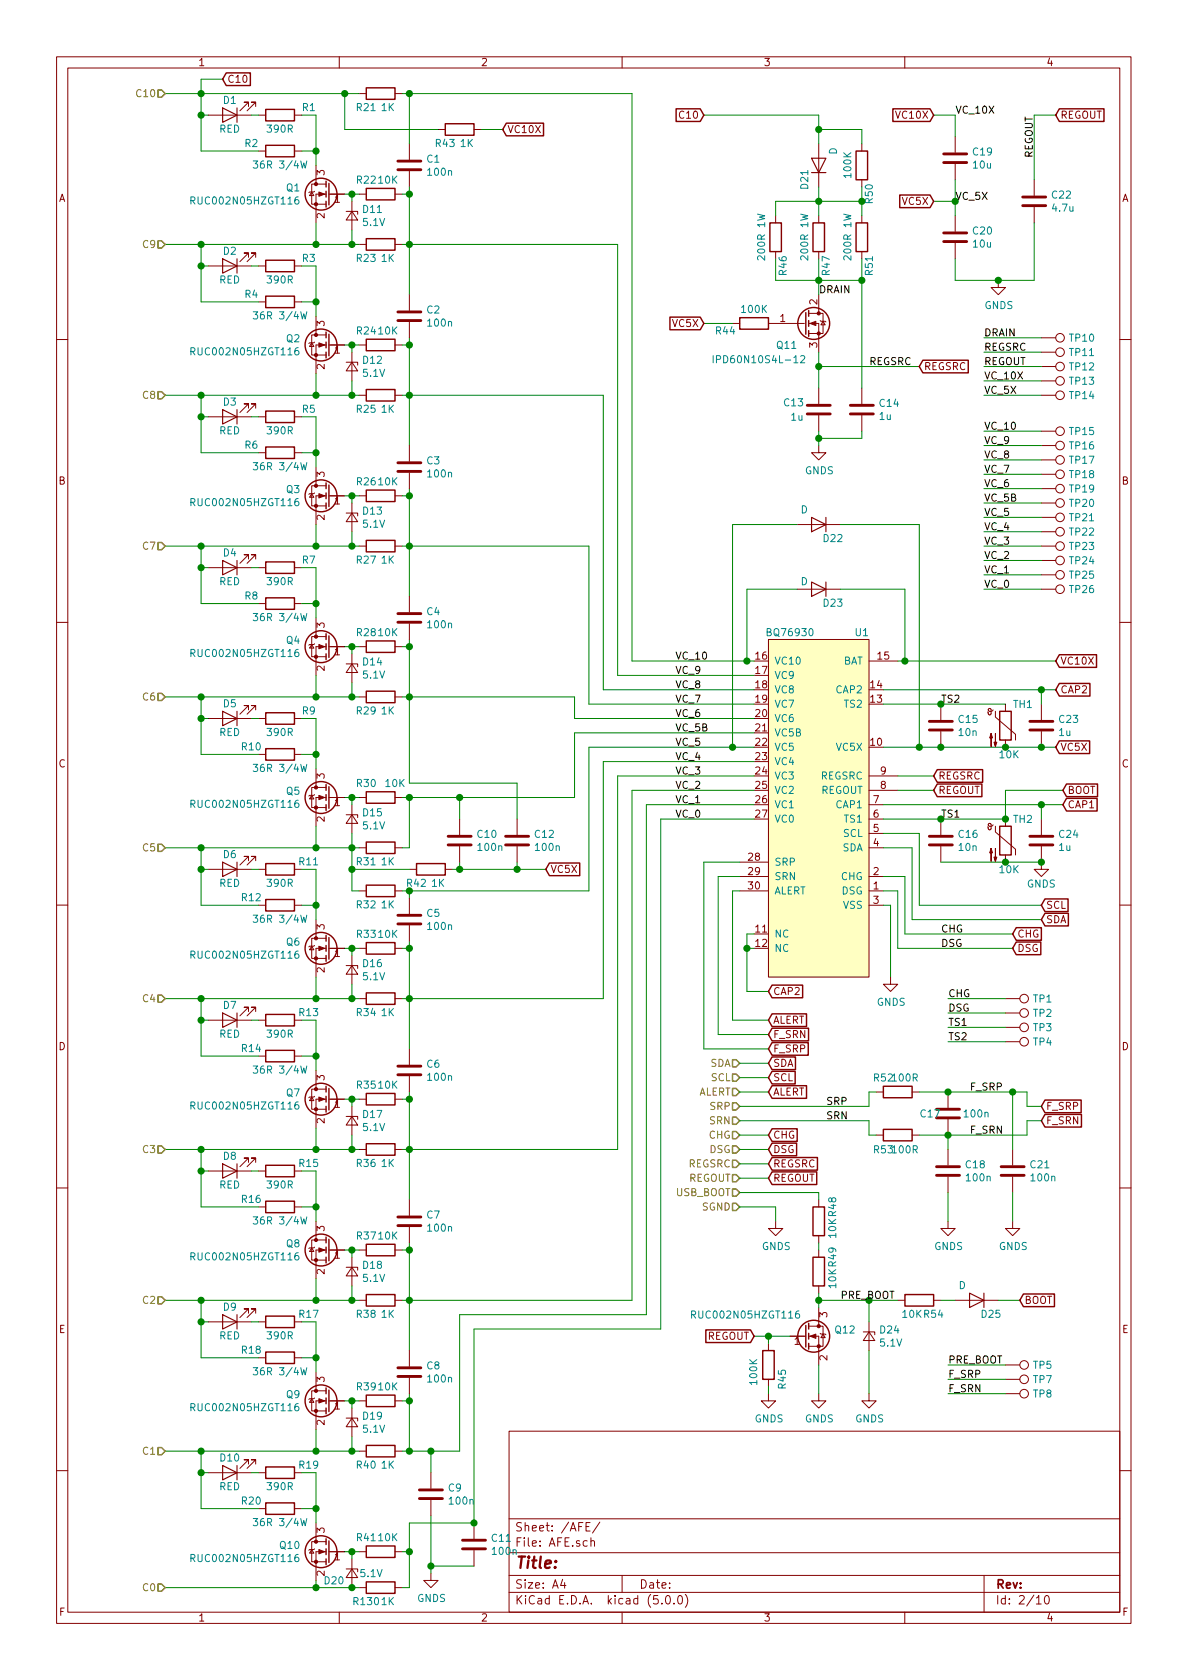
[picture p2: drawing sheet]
<svg xmlns="http://www.w3.org/2000/svg" width="210mm" height="297mm" viewBox="0 0 210 297" stroke-linecap="round" stroke-linejoin="round" font-family="sans-serif">
<defs><g id="words">
<text font-size="2.8" fill="#840000" x="91" y="277.3">Title:</text>
<g font-size="2.1" fill="#840000">
<text x="91" y="273.5">File: AFE.sch</text>
<text x="91" y="270.8">Sheet: /AFE/</text>
<text x="91" y="280.9">Size: A4</text>
<text x="113" y="280.9">Date:</text>
<text x="176" y="280.9">Rev:</text>
<text x="91" y="283.7">KiCad E.D.A. kicad (5.0.0)</text>
<text x="176" y="283.7">Id: 2/10</text>
</g>
<g font-size="1.8" fill="#840000">
<text x="35" y="11.7">1</text>
<text x="85" y="11.7">2</text>
<text x="135" y="11.7">3</text>
<text x="185" y="11.7">4</text>
<text x="40.2" y="14.6">C10</text>
<text x="89.7" y="23.5">VC10X</text>
<text x="120.4" y="21">C10</text>
<text x="158.7" y="21">VC10X</text>
<text x="187.5" y="21">REGOUT</text>
<text x="10.4" y="35.7">A</text>
<text x="57.4" y="31" transform="rotate(-90 57.4 31)">3</text>
<text x="59.2" y="35.9">1</text>
<text x="198.4" y="35.7">A</text>
<text x="57.4" y="38.6" transform="rotate(-90 57.4 38.6)">2</text>
<text x="159.7" y="36.2">VC5X</text>
<text x="144.5" y="53.9" transform="rotate(-90 144.5 53.9)">2</text>
<text x="57.4" y="57.7" transform="rotate(-90 57.4 57.7)">3</text>
<text x="119" y="57.8">VC5X</text>
<text x="137.9" y="56.9">1</text>
<text x="57.4" y="65.3" transform="rotate(-90 57.4 65.3)">2</text>
<text x="59.2" y="62.5">1</text>
<text x="144.5" y="61.5" transform="rotate(-90 144.5 61.5)">3</text>
<text x="163.3" y="65.4">REGSRC</text>
<text x="10.4" y="85.7">B</text>
<text x="57.4" y="84.3" transform="rotate(-90 57.4 84.3)">3</text>
<text x="59.2" y="89.2">1</text>
<text x="198.4" y="85.7">B</text>
<text x="57.4" y="92" transform="rotate(-90 57.4 92)">2</text>
<text x="57.4" y="111" transform="rotate(-90 57.4 111)">3</text>
<text x="57.4" y="118.6" transform="rotate(-90 57.4 118.6)">2</text>
<text x="59.2" y="115.9">1</text>
<text x="133.7" y="116.6">16</text>
<text x="133.7" y="119.2">17</text>
<text x="155.2" y="116.6">15</text>
<text x="187.5" y="117.5">VC10X</text>
<text x="133.7" y="121.7">18</text>
<text x="133.7" y="124.2">19</text>
<text x="154" y="124.2">13</text>
<text x="154" y="121.7">14</text>
<text x="187.5" y="122.6">CAP2</text>
<text x="133.7" y="126.8">20</text>
<text x="133.7" y="129.3">21</text>
<text x="133.7" y="131.9">22</text>
<text x="154" y="131.9">10</text>
<text x="10.4" y="135.7">C</text>
<text x="57.4" y="137.7" transform="rotate(-90 57.4 137.7)">3</text>
<text x="133.7" y="134.4">23</text>
<text x="133.7" y="136.9">24</text>
<text x="155.7" y="136.9">9</text>
<text x="165.9" y="137.8">REGSRC</text>
<text x="187.5" y="132.8">VC5X</text>
<text x="198.4" y="135.7">C</text>
<text x="59.2" y="142.5">1</text>
<text x="133.7" y="139.5">25</text>
<text x="133.7" y="142">26</text>
<text x="154.5" y="142">7</text>
<text x="155.7" y="139.5">8</text>
<text x="165.9" y="140.4">REGOUT</text>
<text x="188.7" y="140.4">BOOT</text>
<text x="188.7" y="142.9">CAP1</text>
<text x="57.4" y="145.3" transform="rotate(-90 57.4 145.3)">2</text>
<text x="133.7" y="144.6">27</text>
<text x="154.5" y="149.6">4</text>
<text x="154.5" y="147.1">5</text>
<text x="154.5" y="144.6">6</text>
<text x="97.3" y="154.3">VC5X</text>
<text x="132.4" y="152.2">28</text>
<text x="132.4" y="154.7">29</text>
<text x="154.5" y="154.7">2</text>
<text x="132.4" y="157.3">30</text>
<text x="154.5" y="157.3">1</text>
<text x="154.5" y="159.8">3</text>
<text x="184.9" y="160.7">SCL</text>
<text x="57.4" y="164.3" transform="rotate(-90 57.4 164.3)">3</text>
<text x="133.7" y="164.9">11</text>
<text x="133.7" y="167.4">12</text>
<text x="179.9" y="165.8">CHG</text>
<text x="184.9" y="163.2">SDA</text>
<text x="57.4" y="172" transform="rotate(-90 57.4 172)">2</text>
<text x="59.2" y="169.2">1</text>
<text x="179.9" y="168.3">DSG</text>
<text x="136.7" y="175.9">CAP2</text>
<text x="10.4" y="185.7">D</text>
<text x="136.7" y="181">ALERT</text>
<text x="136.7" y="183.6">F_SRN</text>
<text x="198.4" y="185.7">D</text>
<text x="57.4" y="191" transform="rotate(-90 57.4 191)">3</text>
<text x="136.7" y="186.1">F_SRP</text>
<text x="136.7" y="188.6">SDA</text>
<text x="136.7" y="191.2">SCL</text>
<text x="59.2" y="195.9">1</text>
<text x="136.7" y="193.7">ALERT</text>
<text x="184.9" y="196.3">F_SRP</text>
<text x="57.4" y="198.6" transform="rotate(-90 57.4 198.6)">2</text>
<text x="136.7" y="201.3">CHG</text>
<text x="136.7" y="203.9">DSG</text>
<text x="184.9" y="198.8">F_SRN</text>
<text x="136.7" y="206.4">REGSRC</text>
<text x="136.7" y="209">REGOUT</text>
<text x="57.4" y="217.7" transform="rotate(-90 57.4 217.7)">3</text>
<text x="57.4" y="225.3" transform="rotate(-90 57.4 225.3)">2</text>
<text x="59.2" y="222.5">1</text>
<text x="146.3" y="232.9" transform="rotate(-90 146.3 232.9)">3</text>
<text x="181.1" y="230.5">BOOT</text>
<text x="10.4" y="235.7">E</text>
<text x="125" y="236.9">REGOUT</text>
<text x="140.5" y="237.8">1</text>
<text x="198.4" y="235.7">E</text>
<text x="57.4" y="244.4" transform="rotate(-90 57.4 244.4)">3</text>
<text x="146.3" y="240.5" transform="rotate(-90 146.3 240.5)">2</text>
<text x="57.4" y="252" transform="rotate(-90 57.4 252)">2</text>
<text x="59.2" y="249.2">1</text>
<text x="57.4" y="271" transform="rotate(-90 57.4 271)">3</text>
<text x="59.2" y="275.9">1</text>
<text x="57.4" y="278.6" transform="rotate(-90 57.4 278.6)">2</text>
<text x="10.5" y="285.7">F</text>
<text x="35" y="286.7">1</text>
<text x="85" y="286.7">2</text>
<text x="135" y="286.7">3</text>
<text x="185" y="286.7">4</text>
<text x="198.5" y="285.7">F</text>
</g>
<g font-size="1.8" fill="#848400">
<text x="24.4" y="17.2">C10</text>
<text x="25.4" y="43.9">C9</text>
<text x="25.4" y="70.5">C8</text>
<text x="25.4" y="97.2">C7</text>
<text x="25.4" y="123.9">C6</text>
<text x="25.4" y="150.5">C5</text>
<text x="25.4" y="177.2">C4</text>
<text x="125.6" y="188.6">SDA</text>
<text x="125.8" y="191.2">SCL</text>
<text x="123.4" y="193.7">ALERT</text>
<text x="125.7" y="196.3">SRP</text>
<text x="25.4" y="203.9">C3</text>
<text x="125.3" y="201.3">CHG</text>
<text x="125.5" y="203.9">DSG</text>
<text x="125.6" y="198.8">SRN</text>
<text x="121.7" y="206.4">REGSRC</text>
<text x="121.7" y="209">REGOUT</text>
<text x="119.5" y="211.5">USB_BOOT</text>
<text x="124.2" y="214">SGND</text>
<text x="25.4" y="230.5">C2</text>
<text x="25.4" y="257.2">C1</text>
<text x="25.4" y="281.3">C0</text>
</g>
<g font-size="1.8" fill="#008484">
<text x="38.8" y="23.5">RED</text>
<text x="39.5" y="18.4">D1</text>
<text x="47.4" y="23.5">390R</text>
<text x="53.5" y="19.6">R1</text>
<text x="63.1" y="19.6">R21</text>
<text x="67.5" y="19.6">1K</text>
<text x="43.3" y="26">R2</text>
<text x="45.6" y="29.8">36R 3/4W</text>
<text x="75.5" y="28.8">C1</text>
<text x="77.1" y="26">R43</text>
<text x="81.4" y="26">1K</text>
<text x="148" y="27.3" transform="rotate(-90 148 27.3)">D</text>
<text x="172.1" y="27.5">C19</text>
<text x="172.2" y="29.8">10u</text>
<text x="50.7" y="33.8">Q1</text>
<text x="63.1" y="32.5">R22</text>
<text x="67" y="32.5">10K</text>
<text x="75.8" y="31.1">100n</text>
<text x="142.9" y="33.4" transform="rotate(-90 142.9 33.4)">D21</text>
<text x="150.5" y="31.3" transform="rotate(-90 150.5 31.3)">100K</text>
<text x="154.4" y="35.9" transform="rotate(-90 154.4 35.9)">R50</text>
<text x="186.1" y="35.1">C22</text>
<text x="34.4" y="36.2">RUC002N05HZGT116</text>
<text x="64.2" y="37.7">D11</text>
<text x="64.3" y="40">5.1V</text>
<text x="172.1" y="41.5">C20</text>
<text x="186.2" y="37.4">4.7u</text>
<text x="39.5" y="45">D2</text>
<text x="53.5" y="46.3">R3</text>
<text x="63.1" y="46.3">R23</text>
<text x="67.5" y="46.3">1K</text>
<text x="135.3" y="45.6" transform="rotate(-90 135.3 45.6)">200R 1W</text>
<text x="142.9" y="45.6" transform="rotate(-90 142.9 45.6)">200R 1W</text>
<text x="150.5" y="45.6" transform="rotate(-90 150.5 45.6)">200R 1W</text>
<text x="172.2" y="43.8">10u</text>
<text x="38.8" y="50.1">RED</text>
<text x="43.3" y="52.7">R4</text>
<text x="47.4" y="50.1">390R</text>
<text x="139.1" y="48.6" transform="rotate(-90 139.1 48.6)">R46</text>
<text x="146.7" y="48.6" transform="rotate(-90 146.7 48.6)">R47</text>
<text x="154.4" y="48.6" transform="rotate(-90 154.4 48.6)">R51</text>
<text x="45.6" y="56.5">36R 3/4W</text>
<text x="63.1" y="59.1">R24</text>
<text x="67" y="59.1">10K</text>
<text x="75.5" y="55.4">C2</text>
<text x="75.8" y="57.7">100n</text>
<text x="126.6" y="59.1">R44</text>
<text x="131.2" y="55.3">100K</text>
<text x="174.1" y="54.6">GNDS</text>
<text x="34.4" y="62.8">RUC002N05HZGT116</text>
<text x="50.7" y="60.5">Q2</text>
<text x="64.2" y="64.3">D12</text>
<text x="127.2" y="64.2">IPD60N10S4L-12</text>
<text x="137.4" y="61.7">Q11</text>
<text x="189.2" y="60.4">TP10</text>
<text x="189.2" y="63">TP11</text>
<text x="189.2" y="65.5">TP12</text>
<text x="39.5" y="71.7">D3</text>
<text x="64.3" y="66.6">5.1V</text>
<text x="138.7" y="71.8">C13</text>
<text x="155.6" y="71.9">C14</text>
<text x="189.2" y="68">TP13</text>
<text x="189.2" y="70.6">TP14</text>
<text x="38.8" y="76.8">RED</text>
<text x="47.4" y="76.8">390R</text>
<text x="53.5" y="73">R5</text>
<text x="63.1" y="73">R25</text>
<text x="67.5" y="73">1K</text>
<text x="139.9" y="74.4">1u</text>
<text x="155.5" y="74.3">1u</text>
<text x="189.2" y="76.9">TP15</text>
<text x="43.3" y="79.3">R6</text>
<text x="45.6" y="83.1">36R 3/4W</text>
<text x="75.5" y="82.1">C3</text>
<text x="142.4" y="83.9">GNDS</text>
<text x="189.2" y="79.5">TP16</text>
<text x="189.2" y="82">TP17</text>
<text x="34.4" y="89.5">RUC002N05HZGT116</text>
<text x="50.7" y="87.2">Q3</text>
<text x="63.1" y="85.8">R26</text>
<text x="67" y="85.8">10K</text>
<text x="75.8" y="84.4">100n</text>
<text x="189.2" y="84.5">TP18</text>
<text x="189.2" y="87.1">TP19</text>
<text x="189.2" y="89.6">TP20</text>
<text x="64.2" y="91">D13</text>
<text x="64.3" y="93.3">5.1V</text>
<text x="141.6" y="90.8">D</text>
<text x="145.7" y="95.8">D22</text>
<text x="189.2" y="92.2">TP21</text>
<text x="189.2" y="94.7">TP22</text>
<text x="39.5" y="98.4">D4</text>
<text x="53.5" y="99.7">R7</text>
<text x="63.1" y="99.7">R27</text>
<text x="67.5" y="99.7">1K</text>
<text x="189.2" y="97.2">TP23</text>
<text x="189.2" y="99.8">TP24</text>
<text x="38.8" y="103.5">RED</text>
<text x="43.3" y="106">R8</text>
<text x="47.4" y="103.5">390R</text>
<text x="141.6" y="103.5">D</text>
<text x="145.7" y="107.3">D23</text>
<text x="189.2" y="102.3">TP25</text>
<text x="189.2" y="104.9">TP26</text>
<text x="45.6" y="109.8">36R 3/4W</text>
<text x="50.7" y="113.9">Q4</text>
<text x="63.1" y="112.5">R28</text>
<text x="67" y="112.5">10K</text>
<text x="75.5" y="108.8">C4</text>
<text x="75.8" y="111.1">100n</text>
<text x="135.9" y="112.5">BQ76930</text>
<text x="151.3" y="112.5">U1</text>
<text x="34.4" y="116.2">RUC002N05HZGT116</text>
<text x="64.2" y="117.7">D14</text>
<text x="64.3" y="120">5.1V</text>
<text x="136.9" y="117.5">VC10</text>
<text x="149" y="117.5">BAT</text>
<text x="39.5" y="125.1">D5</text>
<text x="136.9" y="120.1">VC9</text>
<text x="136.9" y="122.6">VC8</text>
<text x="136.9" y="125.1">VC7</text>
<text x="147.9" y="122.6">CAP2</text>
<text x="149.4" y="125.1">TS2</text>
<text x="179.2" y="125.2">TH1</text>
<text x="38.8" y="130.1">RED</text>
<text x="47.4" y="130.1">390R</text>
<text x="53.5" y="126.3">R9</text>
<text x="63.1" y="126.3">R29</text>
<text x="67.5" y="126.3">1K</text>
<text x="136.9" y="127.7">VC6</text>
<text x="136.9" y="130.2">VC5B</text>
<text x="169.6" y="127.8">C15</text>
<text x="169.6" y="130.1">10n</text>
<text x="187.3" y="130.1">1u</text>
<text x="187.4" y="127.8">C23</text>
<text x="42.8" y="132.7">R10</text>
<text x="45.6" y="136.5">36R 3/4W</text>
<text x="136.9" y="132.8">VC5</text>
<text x="136.9" y="135.3">VC4</text>
<text x="136.9" y="137.8">VC3</text>
<text x="145.1" y="137.8">REGSRC</text>
<text x="148" y="132.8">VC5X</text>
<text x="176.8" y="134.1">10K</text>
<text x="34.4" y="142.8">RUC002N05HZGT116</text>
<text x="50.7" y="140.5">Q5</text>
<text x="63.1" y="139.2">R30</text>
<text x="68.2" y="139.2">10K</text>
<text x="136.9" y="140.4">VC2</text>
<text x="136.9" y="142.9">VC1</text>
<text x="145.1" y="140.4">REGOUT</text>
<text x="147.9" y="142.9">CAP1</text>
<text x="64.2" y="144.3">D15</text>
<text x="64.3" y="146.6">5.1V</text>
<text x="84.5" y="148.1">C10</text>
<text x="94.6" y="148.1">C12</text>
<text x="136.9" y="145.5">VC0</text>
<text x="149.1" y="148">SCL</text>
<text x="149.4" y="145.5">TS1</text>
<text x="169.6" y="148.1">C16</text>
<text x="179.2" y="145.5">TH2</text>
<text x="187.4" y="148.1">C24</text>
<text x="39.5" y="151.7">D6</text>
<text x="53" y="153">R11</text>
<text x="63.1" y="153">R31</text>
<text x="67.5" y="153">1K</text>
<text x="84.7" y="150.5">100n</text>
<text x="94.8" y="150.5">100n</text>
<text x="136.9" y="153.1">SRP</text>
<text x="136.9" y="155.6">SRN</text>
<text x="148.7" y="155.6">CHG</text>
<text x="148.9" y="150.5">SDA</text>
<text x="169.6" y="150.5">10n</text>
<text x="176.8" y="154.4">10K</text>
<text x="187.3" y="150.5">1u</text>
<text x="38.8" y="156.8">RED</text>
<text x="42.8" y="159.3">R12</text>
<text x="47.4" y="156.8">390R</text>
<text x="63.1" y="160.6">R32</text>
<text x="67.5" y="160.6">1K</text>
<text x="72" y="156.8">R42</text>
<text x="76.4" y="156.8">1K</text>
<text x="136.9" y="158.2">ALERT</text>
<text x="148.8" y="158.2">DSG</text>
<text x="149.1" y="160.7">VSS</text>
<text x="181.6" y="156.9">GNDS</text>
<text x="45.6" y="163.2">36R 3/4W</text>
<text x="50.7" y="167.2">Q6</text>
<text x="63.1" y="165.8">R33</text>
<text x="67" y="165.8">10K</text>
<text x="75.5" y="162.1">C5</text>
<text x="75.8" y="164.4">100n</text>
<text x="136.9" y="165.8">NC</text>
<text x="34.4" y="169.5">RUC002N05HZGT116</text>
<text x="64.2" y="171">D16</text>
<text x="64.3" y="173.3">5.1V</text>
<text x="136.9" y="168.3">NC</text>
<text x="39.5" y="178.4">D7</text>
<text x="53" y="179.7">R13</text>
<text x="63.1" y="179.7">R34</text>
<text x="67.5" y="179.7">1K</text>
<text x="155.1" y="177.8">GNDS</text>
<text x="182.8" y="177.3">TP1</text>
<text x="182.8" y="179.8">TP2</text>
<text x="38.8" y="183.5">RED</text>
<text x="47.4" y="183.5">390R</text>
<text x="182.8" y="182.3">TP3</text>
<text x="182.8" y="184.9">TP4</text>
<text x="42.8" y="186">R14</text>
<text x="45.6" y="189.8">36R 3/4W</text>
<text x="75.5" y="188.8">C6</text>
<text x="75.8" y="191.1">100n</text>
<text x="154.6" y="191.2">R52100R</text>
<text x="34.4" y="196.2">RUC002N05HZGT116</text>
<text x="50.7" y="193.9">Q7</text>
<text x="63.1" y="192.5">R35</text>
<text x="64.2" y="197.7">D17</text>
<text x="67" y="192.5">10K</text>
<text x="162.8" y="197.6">C17</text>
<text x="170.6" y="197.6">100n</text>
<text x="64.3" y="200">5.1V</text>
<text x="154.6" y="203.9">R53100R</text>
<text x="39.5" y="205.1">D8</text>
<text x="53" y="206.3">R15</text>
<text x="63.1" y="206.3">R36</text>
<text x="67.5" y="206.3">1K</text>
<text x="170.8" y="206.6">C18</text>
<text x="171" y="208.9">100n</text>
<text x="182.3" y="206.6">C21</text>
<text x="182.4" y="208.9">100n</text>
<text x="38.8" y="210.1">RED</text>
<text x="42.8" y="212.7">R16</text>
<text x="47.4" y="210.1">390R</text>
<text x="75.5" y="215.5">C7</text>
<text x="45.6" y="216.5">36R 3/4W</text>
<text x="50.7" y="220.5">Q8</text>
<text x="63.1" y="219.2">R37</text>
<text x="67" y="219.2">10K</text>
<text x="75.8" y="217.8">100n</text>
<text x="134.7" y="221">GNDS</text>
<text x="147.9" y="218.8" transform="rotate(-90 147.9 218.8)">10K R48</text>
<text x="165.2" y="221">GNDS</text>
<text x="176.7" y="221">GNDS</text>
<text x="34.4" y="222.8">RUC002N05HZGT116</text>
<text x="64.2" y="224.3">D18</text>
<text x="64.3" y="226.7">5.1V</text>
<text x="147.9" y="227.7" transform="rotate(-90 147.9 227.7)">10K R49</text>
<text x="169.5" y="227.9">D</text>
<text x="39.5" y="231.7">D9</text>
<text x="53" y="233">R17</text>
<text x="63.1" y="233">R38</text>
<text x="67.5" y="233">1K</text>
<text x="122.9" y="233.1">RUC002N05HZGT116</text>
<text x="159.6" y="233">10K R54</text>
<text x="173.6" y="233">D25</text>
<text x="38.8" y="236.8">RED</text>
<text x="42.8" y="239.4">R18</text>
<text x="47.4" y="236.8">390R</text>
<text x="147.8" y="235.8">Q12</text>
<text x="155.7" y="235.8">D24</text>
<text x="155.7" y="238.1">5.1V</text>
<text x="45.6" y="243.2">36R 3/4W</text>
<text x="63.1" y="245.8">R39</text>
<text x="67" y="245.8">10K</text>
<text x="75.5" y="242.1">C8</text>
<text x="75.8" y="244.4">100n</text>
<text x="133.9" y="244.7" transform="rotate(-90 133.9 244.7)">100K</text>
<text x="139" y="245.5" transform="rotate(-90 139 245.5)">R45</text>
<text x="182.8" y="242">TP5</text>
<text x="182.8" y="244.6">TP7</text>
<text x="34.4" y="249.5">RUC002N05HZGT116</text>
<text x="50.7" y="247.2">Q9</text>
<text x="64.2" y="251">D19</text>
<text x="133.5" y="251.5">GNDS</text>
<text x="142.4" y="251.5">GNDS</text>
<text x="151.3" y="251.5">GNDS</text>
<text x="182.8" y="247.1">TP8</text>
<text x="64.3" y="253.3">5.1V</text>
<text x="38.8" y="263.5">RED</text>
<text x="39" y="258.4">D10</text>
<text x="47.4" y="263.5">390R</text>
<text x="53" y="259.7">R19</text>
<text x="63.1" y="259.7">R40</text>
<text x="67.5" y="259.7">1K</text>
<text x="79.3" y="263.7">C9</text>
<text x="42.8" y="266">R20</text>
<text x="45.6" y="269.8">36R 3/4W</text>
<text x="79.6" y="266">100n</text>
<text x="49.6" y="273.9">Q10</text>
<text x="63.1" y="272.5">R41</text>
<text x="67" y="272.5">10K</text>
<text x="87" y="272.6">C11</text>
<text x="87.2" y="274.9">100n</text>
<text x="34.4" y="276.2">RUC002N05HZGT116</text>
<text x="57.4" y="280.1">D20</text>
<text x="63.8" y="278.9">5.1V</text>
<text x="62.6" y="283.8">R130</text>
<text x="67.5" y="283.8">1K</text>
<text x="73.8" y="283.2">GNDS</text>
</g>
<g font-size="1.8">
<text x="168.9" y="20.1">VC_10X</text>
<text x="182.6" y="28" transform="rotate(-90 182.6 28)">REGOUT</text>
<text x="168.9" y="35.3">VC_5X</text>
<text x="144.8" y="51.9">DRAIN</text>
<text x="174" y="59.5">DRAIN</text>
<text x="153.7" y="64.6">REGSRC</text>
<text x="174" y="62">REGSRC</text>
<text x="174" y="64.6">REGOUT</text>
<text x="174" y="67.1">VC_10X</text>
<text x="174" y="69.6">VC_5X</text>
<text x="174" y="76">VC_10</text>
<text x="174" y="78.5">VC_9</text>
<text x="174" y="81.1">VC_8</text>
<text x="174" y="83.6">VC_7</text>
<text x="174" y="86.1">VC_6</text>
<text x="174" y="88.7">VC_5B</text>
<text x="174" y="91.2">VC_5</text>
<text x="174" y="93.8">VC_4</text>
<text x="174" y="96.3">VC_3</text>
<text x="174" y="98.8">VC_2</text>
<text x="174" y="101.4">VC_1</text>
<text x="174" y="103.9">VC_0</text>
<text x="119.4" y="116.6">VC_10</text>
<text x="119.4" y="119.2">VC_9</text>
<text x="119.4" y="121.7">VC_8</text>
<text x="119.4" y="124.2">VC_7</text>
<text x="166.4" y="124.2">TS2</text>
<text x="119.4" y="126.8">VC_6</text>
<text x="119.4" y="129.3">VC_5B</text>
<text x="119.4" y="131.9">VC_5</text>
<text x="119.4" y="134.4">VC_4</text>
<text x="119.4" y="136.9">VC_3</text>
<text x="119.4" y="139.5">VC_2</text>
<text x="119.4" y="142">VC_1</text>
<text x="119.4" y="144.6">VC_0</text>
<text x="166.4" y="144.6">TS1</text>
<text x="166.4" y="164.9">CHG</text>
<text x="166.4" y="167.4">DSG</text>
<text x="167.6" y="176.3">CHG</text>
<text x="167.6" y="178.9">DSG</text>
<text x="167.6" y="181.4">TS1</text>
<text x="167.6" y="183.9">TS2</text>
<text x="146" y="195.4">SRP</text>
<text x="146" y="197.9">SRN</text>
<text x="171.4" y="192.8">F_SRP</text>
<text x="171.4" y="200.4">F_SRN</text>
<text x="148.6" y="229.7">PRE_BOOT</text>
<text x="167.6" y="241.1">PRE_BOOT</text>
<text x="167.6" y="243.6">F_SRP</text>
<text x="167.6" y="246.2">F_SRN</text>
</g>
</g></defs>
<g fill="none" stroke="#840000" stroke-width=".18">
<path d="M10 10h190v277h-190zM12 12h186v273.1h-186zM43.9 18.8v-.7h-.7h.7l-1.5 1.5M45.2 18.8v-.7h-.8h.8l-1.5 1.5M60 10v2M63.5 16.5h1.3M69.8 16.5h1.3M110 10v2M160 10v2M36.8 20.4h7.6M45.7 26.7h1.3M45.7 20.4h1.3"/>
<path d="M52.1 26.7h1.2M52.1 20.4h1.2M55.1 33.9l.4 .7h-.8zM55.6 33.8l-.1 .1h-.8l-.1 .2M55.9 32.5h-.8v3.6h2.6M55.9 32.5h1.8M55.9 29.2v3.3M57.7 34.3h-1.8v5.1M58.2 34.3h2.8M61.2 37.4h2v.5M62.2 37.4l1 1.5h-2zM62.2 35.6v5.1"/>
<path d="M63.5 34.3h1.3M69.8 34.3h1.3M72.4 25.4v2.8M72.4 30.3v2.8M77.5 22.9h1.2M83.8 22.9h1.3M137.2 38.1v1.3M144.8 25.4v7.7M144.8 38.1v1.3M152.4 25.4v1.3M152.4 31.8v1.3M152.4 38.1v1.3"/>
<path d="M168.9 24.2v2.8M168.9 29v2.8M168.9 38.1v2.8M182.9 31.8v2.8M182.9 36.6v2.8M36.8 47h7.6M43.9 45.5v-.8h-.7h.7l-1.5 1.6M45.2 45.5v-.8h-.8h.8l-1.5 1.6M45.7 53.4h1.3M45.7 47h1.3M52.1 53.4h1.2M52.1 47h1.2"/>
<path d="M55.9 59.2h-.8v3.6h2.6M55.9 55.9v3.3M55.9 59.2h1.8M63.5 43.2h1.3M69.8 43.2h1.3M72.4 52.1v2.8M72.4 56.9v2.8M129.5 57.2h1.3M135.9 57.2h6.3M137.2 44.5v1.3M143 57.2h1.8v5.1M143 55.4h1.8"/>
<path d="M144.8 55.4h.7v3.6h-2.5M144.8 44.5v1.3M144.8 52.1v3.3M145 56.7l.2 .1h.7l.1 .1M145.5 56.8l.4 .6h-.7zM152.4 44.5v1.3M168.9 43v2.8M176.5 49.6v1.2h1.3l-1.3 1.3-1.2-1.3h1.2M184.1 59.7h2.6M10 60h2M36.8 73.7h7.6M43.9 72.2v-.8h-.7h.7l-1.5 1.5"/>
<path d="M45.2 72.2v-.8h-.8h.8l-1.5 1.5M45.7 73.7h1.3M52.1 73.7h1.2M55.1 60.6l.4 .7h-.8zM55.6 60.5l-.1 .1h-.8l-.1 .1M57.7 61h-1.8v5.1M58.2 61h2.8M61.2 64h2v.6M62.2 64l1 1.6h-2zM62.2 62.3v5M63.5 61h1.3M63.5 69.9h1.3"/>
<path d="M69.8 61h1.3M69.8 69.9h1.3M72.4 78.8v2.8M144.8 78.8v1.2h1.2l-1.2 1.3-1.3-1.3h1.3M144.8 68.6v2.8M144.8 73.4v2.8M152.4 68.6v2.8M152.4 73.4v2.8M184.1 69.9h2.6M184.1 62.3h2.6M184.1 64.8h2.6M184.1 67.3h2.6"/>
<path d="M184.1 76.2h2.6M184.1 78.8h2.6M198 60h2M43.9 98.8v-.7h-.7h.7l-1.5 1.5M45.2 98.8v-.7h-.8h.8l-1.5 1.5M45.7 80h1.3M52.1 80h1.2M55.1 87.3l.4 .6h-.8zM55.6 87.2l-.1 .1h-.8l-.1 .1M55.9 85.9h-.8v3.5h2.6M55.9 82.6v3.3M55.9 85.9h1.8"/>
<path d="M57.7 87.7h-1.8v5M58.2 87.7h2.8M61.2 90.7h2v.5M62.2 90.7l1 1.5h-2zM62.2 88.9v5.1M63.5 87.7h1.3M63.5 96.6h1.3M69.8 87.7h1.3M69.8 96.6h1.3M72.4 83.6v2.8M141 92.7h7.6M184.1 96.6h2.6"/>
<path d="M184.1 81.3h2.6M184.1 83.9h2.6M184.1 86.4h2.6M184.1 88.9h2.6M184.1 91.5h2.6M184.1 94h2.6M184.1 99.1h2.6M10 110h2M36.8 100.4h7.6M45.7 106.7h1.3M45.7 100.4h1.3M52.1 106.7h1.2"/>
<path d="M52.1 100.4h1.2M55.1 114l.4 .6h-.8zM55.6 113.8l-.1 .2h-.8l-.1 .1M55.9 112.6h-.8v3.5h2.6M55.9 109.3v3.3M55.9 112.6h1.8M57.7 114.3h-1.8v5.1M58.2 114.3h2.8M61.2 117.4h2v.5M62.2 117.4l1 1.5h-2zM62.2 115.6v5.1M63.5 114.3h1.3"/>
<path d="M69.8 114.3h1.3M72.4 105.4v2.8M72.4 110.3v2.8M135.9 113.1h17.8v59.7h-17.8zM141 104.2h7.6M153.7 116.9h5M184.1 104.2h2.6M184.1 101.6h2.6M198 110h2M36.8 127h7.6M43.9 125.5v-.7h-.7h.7l-1.5 1.5M45.2 125.5v-.7h-.8h.8l-1.5 1.5"/>
<path d="M45.7 133.4h1.3M45.7 127h1.3M52.1 133.4h1.2M52.1 127h1.2M55.9 139.2h-.8v3.6h2.6M55.9 135.9v3.3M55.9 139.2h1.8M63.5 123.2h1.3M69.8 123.2h1.3M153.7 139.7h5M153.7 137.2h5M166.4 124.5v2.8"/>
<path d="M166.4 129.3v2.8M175.6 125.5l-.2 .2-.3 .1-.3-.2v-.2l.3-.1 .2 .1v.8l-.2 .2-.3-.1v-.3l-.2-.1M176 125.8v1l3.6 3v1M177.8 124.5v1.3M177.8 130.8v1.3M184.1 124.5v2.8M184.1 129.3v2.8M36.8 153.7h7.6M43.9 152.2v-.8h-.7h.7l-1.5 1.5M45.2 152.2v-.8h-.8h.8l-1.5 1.5M45.7 153.7h1.3M52.1 153.7h1.2"/>
<path d="M55.1 140.6l.4 .7h-.8zM55.6 140.5l-.1 .1h-.8l-.1 .2M57.7 141h-1.8v5.1M58.2 141h2.8M61.2 144.1h2v.5M62.2 144.1l1 1.5h-2zM62.2 142.3v5.1M63.5 157.5h1.3M63.5 149.9h1.3M63.5 141h1.3M69.8 157.5h1.3M69.8 149.9h1.3"/>
<path d="M69.8 141h1.3M72.4 158.8v2.8M72.4 153.7h1.3M78.7 153.7h1.3M81.3 144.8v2.8M81.3 149.6v2.8M91.4 144.8v2.8M91.4 149.6v2.8M130.8 157.5h5.1M130.8 155h5.1M130.8 152.4h5.1M153.7 157.5h2.5"/>
<path d="M153.7 155h2.5M153.7 149.9h2.5M153.7 147.4h2.5M153.7 144.8h2.5M153.7 142.3h2.5M166.4 144.8v2.8M166.4 149.6v2.8M175.6 145.8l-.2 .2-.3 .1-.3-.1v-.3l.3-.1 .2 .2v.7l-.2 .2-.3-.1v-.3l-.2-.1M176 146.1v1l3.6 3.1v1M177.8 144.8v1.3M177.8 151.2v1.2M184.1 149.6v4.1h1.3l-1.3 1.3-1.2-1.3h1.2"/>
<path d="M184.1 144.8v2.8M10 160h2M43.9 178.9v-.8h-.7h.7l-1.5 1.5M45.2 178.9v-.8h-.8h.8l-1.5 1.5M45.7 160.1h1.3M52.1 160.1h1.2M55.1 167.3l.4 .6h-.8zM55.6 167.2l-.1 .1h-.8l-.1 .1M55.9 165.9h-.8v3.6h2.6M55.9 162.6v3.3M55.9 165.9h1.8M57.7 167.7h-1.8v5.1"/>
<path d="M58.2 167.7h2.8M61.2 170.7h2v.5M62.2 170.7l1 1.5h-2zM62.2 168.9v5.1M63.5 167.7h1.3M63.5 176.6h1.3M69.8 167.7h1.3M69.8 176.6h1.3M72.4 163.6v2.8M153.7 160.1h2.5M157.5 172.8v1.2h1.2l-1.2 1.3-1.3-1.3h1.3M177.8 176.6h2.5"/>
<path d="M177.8 179.1h2.5M198 160h2M36.8 180.4h7.6M45.7 186.7h1.3M45.7 180.4h1.3M52.1 186.7h1.2M52.1 180.4h1.2M55.1 194l.4 .6h-.8zM55.6 193.8l-.1 .2h-.8l-.1 .1M55.9 192.6h-.8v3.5h2.6M55.9 189.3v3.3M55.9 192.6h1.8"/>
<path d="M57.7 194.3h-1.8v5.1M58.2 194.3h2.8M61.2 197.4h2v.5M62.2 197.4l1 1.5h-2zM62.2 195.6v5.1M63.5 194.3h1.3M69.8 194.3h1.3M72.4 185.5v2.8M72.4 190.3v2.8M154.9 193.1h1.3M161.3 193.1h1.3M167.6 193.1v2.8"/>
<path d="M167.6 197.9v2.8M177.8 181.6h2.5M177.8 184.2h2.5M10 210h2M36.8 207h7.6M43.9 205.5v-.7h-.7h.7l-1.5 1.5M45.2 205.5v-.7h-.8h.8l-1.5 1.5M45.7 213.4h1.3M45.7 207h1.3M52.1 213.4h1.2M52.1 207h1.2M55.9 219.2h-.8v3.6h2.6"/>
<path d="M55.9 215.9v3.3M55.9 219.2h1.8M63.5 203.2h1.3M69.8 203.2h1.3M72.4 212.1v2.8M72.4 217v2.7M137.2 215.9v1.3h1.2l-1.2 1.3-1.3-1.3h1.3M144.8 212.1v1.3M144.8 218.5v1.2M154.9 200.7h1.3M161.3 200.7h1.3M167.6 215.9v1.3h1.3l-1.3 1.3-1.2-1.3h1.2"/>
<path d="M167.6 203.2v2.8M167.6 208.1v2.8M179.1 215.9v1.3h1.2l-1.2 1.3-1.3-1.3h1.3M179.1 203.2v2.8M179.1 208.1v2.8M198 210h2M36.8 233.7h7.6M43.9 232.2v-.8h-.7h.7l-1.5 1.6M45.2 232.2v-.8h-.8h.8l-1.5 1.6M45.7 233.7h1.3M52.1 233.7h1.2M55.1 220.6l.4 .7h-.8z"/>
<path d="M55.6 220.5l-.1 .1h-.8l-.1 .2M57.7 221h-1.8v5.1M58.2 221h2.8M61.2 224.1h2v.5M62.2 224.1l1 1.5h-2zM62.2 222.3v5.1M63.5 221h1.3M63.5 229.9h1.3M69.8 221h1.3M69.8 229.9h1.3M72.4 238.8v2.8M135.9 237.5v1.3"/>
<path d="M139.7 236.3h2.8M143 236.3h1.8v5M143 234.5h1.8M144.8 234.5h.7v3.5h-2.5M144.8 221v1.3M144.8 227.4v1.2M144.8 231.2v3.3M145 235.7l.2 .2h.7l.1 .1M145.5 235.9l.4 .6h-.7zM152.7 235.5h2v.5M153.7 235.5l1 1.5h-2zM153.7 233.7v5.1"/>
<path d="M158.7 229.9h1.3M165.1 229.9h1.3M168.9 229.9h7.6M43.9 258.9v-.8h-.7h.7l-1.5 1.5M45.2 258.9v-.8h-.8h.8l-1.5 1.5M45.7 240.1h1.3M52.1 240.1h1.2M55.1 247.3l.4 .6h-.8zM55.6 247.2l-.1 .1h-.8l-.1 .1M55.9 245.9h-.8v3.6h2.6M55.9 242.6v3.3M55.9 245.9h1.8"/>
<path d="M57.7 247.7h-1.8v5.1M58.2 247.7h2.8M61.2 250.7h2v.5M62.2 250.7l1 1.6h-2zM62.2 249v5M63.5 247.7h1.3M63.5 256.6h1.3M69.8 247.7h1.3M69.8 256.6h1.3M72.4 243.6v2.8M90 253h108v32.1h-108zM135.9 246.4v1.3h1.3l-1.3 1.3-1.3-1.3h1.3"/>
<path d="M135.9 243.9v1.2M144.8 246.4v1.3h1.2l-1.2 1.3-1.3-1.3h1.3M153.7 246.4v1.3h1.2l-1.2 1.3-1.3-1.3h1.3M177.8 241.3h2.5M177.8 243.9h2.5M177.8 246.4h2.5M10 260h2M36.8 260.4h7.6M45.7 266.7h1.3M45.7 260.4h1.3M52.1 266.7h1.2M52.1 260.4h1.2"/>
<path d="M55.1 274l.4 .6h-.8zM55.6 273.8l-.1 .2h-.8l-.1 .1M55.9 272.6h-.8v3.5h2.6M55.9 269.3v3.3M55.9 272.6h1.8M57.7 274.4h-1.8v5M58.2 274.4h2.8M61.2 277.4h2v.5M62.2 277.4l1 1.5h-2zM62.2 275.6v5.1M63.5 274.4h1.3M69.8 274.4h1.3"/>
<path d="M76.2 278.2v1.2h1.3l-1.3 1.3-1.3-1.3h1.3M76.2 260.4v2.8M76.2 265.2v2.8M83.8 269.3v2.8M83.8 274.1v2.8M90 278.5h108M90 274.5h108M90 268.5h108M99.5 279.2l-.4 1.1h1M99.8 279.8v1M103.6 269.9h.5M104.3 269.2h-.7v1.5h.7"/>
<path d="M104.5 272.5l.2-.1 .4 .1v.9M104.5 271.9v1.5M106.1 269.1l-1.3 2M110 278.5v3M174 278.5v6.6M198 260h2M60 285.1v1.9M63.5 280.7h1.3M69.8 280.7h1.3M90 281.5h108M110 285.1v1.9M117 283.5v.1"/>
<path d="M117.8 282.3l.4-.2a.94 .94 0 0 1 0 1.5 .79 .79 0 0 1-.4-1.3zM119.2 283.5v.1M120 282.3l.3-.2a.94 .94 0 0 1 0 1.5 .82 .82 0 0 1-.3-1.3zM121.2 281.9a1.71 1.71 0 0 1 0 2.3M160 285.1v1.9M183.3 282.5l.4-.4v1.5M183.3 283.6h.8M184.8 282.3l.4-.2a.94 .94 0 0 1 0 1.5 .79 .79 0 0 1-.4-1.3z"/>
<circle cx="187.5" cy="59.7" r=".76"/>
<circle cx="187.5" cy="76.2" r=".76"/>
<circle cx="187.5" cy="62.3" r=".76"/>
<circle cx="187.5" cy="64.8" r=".76"/>
<circle cx="187.5" cy="69.9" r=".76"/>
<circle cx="187.5" cy="67.3" r=".76"/>
<circle cx="187.5" cy="78.8" r=".76"/>
<circle cx="187.5" cy="88.9" r=".76"/>
<circle cx="187.5" cy="91.5" r=".76"/>
<circle cx="187.5" cy="94" r=".76"/>
<circle cx="187.5" cy="81.3" r=".76"/>
<circle cx="187.5" cy="86.4" r=".76"/>
<circle cx="187.5" cy="99.1" r=".76"/>
<circle cx="187.5" cy="96.6" r=".76"/>
<circle cx="187.5" cy="83.9" r=".76"/>
<circle cx="187.5" cy="104.2" r=".76"/>
<circle cx="187.5" cy="101.6" r=".76"/>
<circle cx="181.1" cy="179.1" r=".76"/>
<circle cx="181.1" cy="176.6" r=".76"/>
<circle cx="181.1" cy="181.6" r=".76"/>
<circle cx="181.1" cy="184.2" r=".76"/>
<circle cx="181.1" cy="241.3" r=".76"/>
<circle cx="181.1" cy="243.9" r=".76"/>
<circle cx="181.1" cy="246.4" r=".76"/>
</g>
<path d="M135.9 113.1h17.8v59.7h-17.8z" fill="#ffffc2" stroke="#ffffc2" stroke-width=".18"/>
<g fill="none" stroke="#840000" stroke-width=".25">
<path d="M40 12.9h4.3v2.2h-4.3l-.6-1.1zM47 19.3h5.1v2.1h-5.1zM64.8 15.5h5v2.1h-5zM119.6 19.2h4.2l.7 1.2-.7 1.1h-4.2zM157.9 19.2h6.6l.6 1.2-.6 1.1h-6.6zM187.3 19.2h7.9v2.3h-7.9l-.6-1.1zM47 25.7h5.1v2h-5.1zM57.7 32v1.1M57.7 33.8v1M57.7 35.6v1M58.2 32.4v3.8M64.8 33.3h5v2h-5z"/>
<path d="M78.7 21.9h5.1v2h-5.1zM89.5 21.8h6.6v2.2h-6.6l-.6-1.1zM136.1 39.4h2.1v5.1h-2.1zM143.8 39.4h2v5.1h-2zM151.4 26.7h2v5.1h-2zM151.4 39.4h2v5.1h-2zM159.1 34.5h5.4l.6 1.1-.6 1.1h-5.4zM47 52.4h5.1v2h-5.1zM47 46h5.1v2h-5.1zM57.7 58.7v1M58.2 59.1v3.8M64.8 42.2h5v2h-5z"/>
<path d="M64.8 60h5v2h-5zM118.5 56.1h5.3l.7 1.1-.7 1.1h-5.3zM130.8 56.2h5.1v2h-5.1zM142.5 55.3v3.8M143 54.9v1M143 56.7v1M143 58.5v1M47 79h5.1v2.1h-5.1zM47 72.7h5.1v2h-5.1zM57.7 60.5v1M57.7 62.3v1M64.8 68.9h5v2h-5z"/>
<path d="M163.2 63.7h8v2.2h-8l-.6-1.1zM47 99.4h5.1v2h-5.1zM57.7 85.4v1M57.7 87.2v1M57.7 88.9v1.1M58.2 85.8v3.8M64.8 86.7h5v2h-5zM64.8 95.5h5v2.1h-5zM47 105.7h5.1v2h-5.1zM57.7 112.1v1M57.7 113.8v1M57.7 115.6v1"/>
<path d="M58.2 112.4v3.8M64.8 113.3h5v2.1h-5zM187.3 115.8h6.6v2.2h-6.6l-.6-1.1zM47 132.4h5.1v2h-5.1zM47 126h5.1v2.1h-5.1zM57.7 138.7v1M58.2 139.1v3.8M64.8 122.2h5v2h-5zM64.8 140h5v2h-5zM165.7 138.6h7.9v2.3h-7.9l-.6-1.2zM165.7 136.1h8.1v2.2h-8.1l-.6-1.1zM176.8 125.8h2v5h-2z"/>
<path d="M187.3 120.8h5.4v2.3h-5.4l-.6-1.1zM187.3 131h5.4v2.2h-5.4l-.6-1.1zM188.6 138.6h5.5v2.3h-5.5l-.6-1.2zM47 159h5.1v2.1h-5.1zM47 152.7h5.1v2h-5.1zM57.7 140.5v1M57.7 142.3v1M64.8 148.9h5v2h-5zM64.8 156.5h5v2h-5zM73.7 152.7h5v2h-5zM97.2 152.6h5.3v2.2h-5.3l-.7-1.1zM176.8 146.1h2v5.1h-2z"/>
<path d="M184.8 158.9h4.1v2.3h-4.1l-.7-1.1zM188.6 141.2h5.4v2.2h-5.4l-.6-1.1zM47 179.4h5.1v2h-5.1zM57.7 165.4v1M57.7 167.2v1M57.7 168.9v1.1M58.2 165.8v3.8M64.8 166.7h5v2h-5zM64.8 175.6h5v2h-5zM136.5 174.2h5.4v2.2h-5.4l-.6-1.1zM136.5 179.3h6.1v2.2h-6.1l-.6-1.1zM179.7 164h4.4v2.3h-4.4l-.6-1.2z"/>
<path d="M179.7 166.6h4.3v2.2h-4.3l-.6-1.1zM184.8 161.5h4.1v2.2h-4.1l-.7-1.1zM47 185.7h5.1v2h-5.1zM57.7 192.1v1M57.7 193.8v1.1M57.7 195.6v1M58.2 192.4v3.9M64.8 193.3h5v2.1h-5zM136.5 181.8h6.5v2.2h-6.5l-.6-1.1zM136.5 184.3h6.4v2.3h-6.4l-.6-1.1zM136.5 186.9h4.2v2.2h-4.2l-.6-1.1zM136.5 189.4h4.1v2.3h-4.1l-.6-1.2z"/>
<path d="M136.5 192h6.1v2.2h-6.1l-.6-1.1zM136.5 199.6h4.5v2.2h-4.5l-.6-1.1zM156.2 192.1h5.1v2h-5.1zM156.2 199.7h5.1v2h-5.1zM184.8 194.5h6.4v2.2h-6.4l-.7-1.1zM184.8 197h6.4v2.3h-6.4l-.7-1.1zM47 212.4h5.1v2h-5.1zM47 206h5.1v2.1h-5.1zM57.7 218.7v1M58.2 219.1v3.8M64.8 202.2h5v2.1h-5zM136.5 202.1h4.4v2.3h-4.4l-.6-1.2z"/>
<path d="M136.5 204.7h8.1v2.2h-8.1l-.6-1.1zM136.5 207.2h7.9v2.2h-7.9l-.6-1.1zM143.8 213.4h2v5.1h-2zM47 239.1h5.1v2h-5.1zM47 232.7h5.1v2h-5.1zM57.7 220.5v1M57.7 222.3v1M64.8 220h5v2h-5zM64.8 228.9h5v2h-5zM124.8 235.1h7.9l.6 1.2-.6 1.1h-7.9zM134.9 238.8h2v5.1h-2zM142.5 234.4v3.8"/>
<path d="M143 234v1M143 235.7v1.1M143 237.5v1M143.8 222.3h2v5.1h-2zM160 228.9h5.1v2h-5.1zM181 228.8h5.5v2.2h-5.5l-.7-1.1zM47 259.4h5.1v2h-5.1zM57.7 245.4v1M57.7 247.2v1M57.7 249v1M58.2 245.8v3.8M64.8 246.7h5v2h-5z"/>
<path d="M64.8 255.6h5v2h-5zM47 265.7h5.1v2.1h-5.1zM57.7 272.1v1M57.7 273.8v1.1M57.7 275.6v1M58.2 272.5v3.8M64.8 273.3h5v2.1h-5zM64.8 279.7h5v2h-5z"/>
<circle cx="56.8" cy="34.3" r="2.82"/>
<circle cx="143.9" cy="57.2" r="2.82"/>
<circle cx="56.8" cy="61" r="2.82"/>
<circle cx="56.8" cy="87.7" r="2.82"/>
<circle cx="56.8" cy="114.3" r="2.82"/>
<circle cx="56.8" cy="141" r="2.82"/>
<circle cx="56.8" cy="167.7" r="2.82"/>
<circle cx="56.8" cy="194.3" r="2.82"/>
<circle cx="56.8" cy="221" r="2.82"/>
<circle cx="143.9" cy="236.3" r="2.82"/>
<circle cx="56.8" cy="247.7" r="2.82"/>
<circle cx="56.8" cy="274.4" r="2.82"/>
</g>
<g fill="#840000" stroke="#840000" stroke-width=".18">
<path d="M56.4 33.9l1 .4-1 .4z"/>
<path d="M56.4 60.6l1 .4-1 .4z"/>
<path d="M56.4 87.3l1 .4-1 .3z"/>
<path d="M56.4 114l1 .3-1 .4z"/>
<path d="M56.4 140.6l1 .4-1 .4z"/>
<path d="M56.4 167.3l1 .4-1 .4z"/>
<path d="M56.4 194l1 .3-1 .4z"/>
<path d="M56.4 220.6l1 .4-1 .4z"/>
<path d="M56.4 247.3l1 .4-1 .4z"/>
<path d="M56.4 274l1 .4-1 .3z"/>
<path d="M175.3 129.7l.2 .8h-.5l.3-.8v2.3z"/>
<path d="M176 129.7v2.3l-.2-.8h.5l-.3 .8z"/>
<path d="M175.3 150l.2 .8h-.5l.3-.8v2.3z"/>
<path d="M176 150v2.3l-.2-.8h.5l-.3 .8z"/>
<path d="M143.3 57.2l1-.4v.8z"/>
<path d="M143.3 236.3l1-.4v.7z"/>
<circle cx="55.9" cy="36.1" r=".28"/>
<circle cx="55.9" cy="32.5" r=".28"/>
<circle cx="55.9" cy="62.8" r=".28"/>
<circle cx="55.9" cy="59.2" r=".28"/>
<circle cx="55.9" cy="89.4" r=".28"/>
<circle cx="55.9" cy="85.9" r=".28"/>
<circle cx="55.9" cy="116.1" r=".28"/>
<circle cx="55.9" cy="112.6" r=".28"/>
<circle cx="55.9" cy="142.8" r=".28"/>
<circle cx="55.9" cy="139.2" r=".28"/>
<circle cx="55.9" cy="169.5" r=".28"/>
<circle cx="55.9" cy="165.9" r=".28"/>
<circle cx="55.9" cy="196.1" r=".28"/>
<circle cx="55.9" cy="192.6" r=".28"/>
<circle cx="55.9" cy="222.8" r=".28"/>
<circle cx="55.9" cy="219.2" r=".28"/>
<circle cx="55.9" cy="249.5" r=".28"/>
<circle cx="55.9" cy="245.9" r=".28"/>
<circle cx="55.9" cy="276.1" r=".28"/>
<circle cx="55.9" cy="272.6" r=".28"/>
<circle cx="144.8" cy="59" r=".28"/>
<circle cx="144.8" cy="55.4" r=".28"/>
<circle cx="144.8" cy="238" r=".28"/>
<circle cx="144.8" cy="234.5" r=".28"/>
</g>
<g fill="none" stroke="#008484" stroke-width=".18">
<path d="M33.8 35.5l.6-.1v-.5l-.2-.1h-.4v1.3M44.8 28.5h.8l-.5 .4 .4 .2 .1 .4-.3 .2-.5-.1M52.7 34.8h-.2a.79 .79 0 0 0-.1 1.3l.3-.1 .2-.5-.3-.2h-.2l-.3 .2M53.2 28.5l.3 1.2 .2-.9 .3 .9 .3-1.2M44.8 55.1h.8l-.5 .5 .4 .1 .1 .5-.3 .2-.5-.1M53.2 55.1l.3 1.3 .2-.9 .3 .9 .3-1.3M33.8 62.1l.6-.1v-.4l-.2-.1h-.4v1.2M52.7 61.5h-.2a.79 .79 0 0 0-.1 1.2h.3l.2-.5-.3-.2h-.2l-.3 .2M126.1 62.9v1.2M126.7 63.5l.7-.1v-.4l-.2-.1h-.5v1.2M141.6 63l.5-.1 .2 .3-.8 .9h.8M33.8 88.8l.6-.1v-.4l-.2-.2h-.4v1.3"/>
<path d="M44.8 81.8h.8l-.5 .5 .4 .1 .1 .4-.3 .3-.5-.2M52.7 88.1h-.2a.79 .79 0 0 0-.1 1.3h.3l.2-.5-.3-.3h-.2l-.3 .3M53.2 81.8l.3 1.3 .2-.9 .3 .9 .3-1.3M33.8 115.5l.6-.1v-.5l-.2-.1h-.4v1.3M44.8 108.5h.8l-.5 .5 .4 .1 .1 .4-.3 .2-.5-.1M52.7 114.8h-.2a.79 .79 0 0 0-.1 1.3l.3-.1 .2-.4-.3-.3h-.2l-.3 .3M53.2 108.5l.3 1.2 .2-.9 .3 .9 .3-1.2M44.8 135.1h.8l-.5 .5 .4 .1 .1 .5-.3 .2-.5-.1M53.2 135.1l.3 1.3 .2-.9 .3 .9 .3-1.3M33.8 142.1l.6-.1v-.4l-.2-.1h-.4v1.3M52.7 141.5h-.2a.79 .79 0 0 0-.1 1.3l.3-.1 .2-.5-.3-.2h-.2l-.3 .2M33.8 168.8l.6-.1v-.4l-.2-.1h-.4v1.2"/>
<path d="M44.8 161.8h.8l-.5 .5 .4 .1 .1 .5-.3 .2-.5-.1M52.7 168.2h-.2a.79 .79 0 0 0-.1 1.2h.3l.2-.5-.3-.3h-.2l-.3 .3M53.2 161.8l.3 1.3 .2-.9 .3 .9 .3-1.3M33.8 195.5l.6-.1v-.4l-.2-.2h-.4v1.3M44.8 188.5h.8l-.5 .5 .4 .1 .1 .4-.3 .2-.5-.1M52.7 194.8h-.2a.79 .79 0 0 0-.1 1.3l.3-.1 .2-.4-.3-.3h-.2l-.3 .3M53.2 188.5l.3 1.2 .2-.9 .3 .9 .3-1.2M44.8 215.1h.8l-.5 .5 .4 .2 .1 .4-.3 .2-.5-.1M53.2 215.1l.3 1.3 .2-.9 .3 .9 .3-1.3M33.8 222.2l.6-.1v-.5l-.2-.1h-.4v1.3M52.7 221.5h-.2a.79 .79 0 0 0-.1 1.3l.3-.1 .2-.5-.3-.2h-.2l-.3 .2M122.3 232.4l.7-.1v-.4l-.2-.1h-.5v1.3"/>
<path d="M141.3 231.8h-.3a.79 .79 0 0 0-.1 1.3l.5-.2v-.5l-.5-.1-.2 .2M33.8 248.8l.6-.1v-.4l-.2-.1h-.4v1.2M44.8 241.8h.8l-.5 .5 .4 .1 .1 .5-.3 .2-.5-.1M52.7 248.2h-.2a.79 .79 0 0 0-.1 1.2h.3l.2-.5-.3-.2h-.2l-.3 .2M53.2 241.8l.3 1.3 .2-.9 .3 .9 .3-1.3M33.8 275.5l.6-.1v-.4l-.2-.2h-.4v1.3M44.8 268.5h.8l-.5 .5 .4 .1 .1 .4-.3 .3-.5-.2M52.7 274.8h-.2a.79 .79 0 0 0-.1 1.3h.3l.2-.5-.3-.3h-.2l-.3 .3M53.2 268.5l.3 1.3 .2-1 .3 1 .3-1.3"/>
</g>
<g fill="none" stroke="#840000" stroke-width=".2">
<path d="M39.4 19.1l2.5 1.3-2.5 1.2zM41.9 19.1v2.5M143.5 28h2.5l-1.2 2.5zM143.5 30.5h2.5M39.4 45.8l2.5 1.2-2.5 1.3zM41.9 45.8v2.5M39.4 72.4l2.5 1.3-2.5 1.3zM41.9 72.4v2.6M39.4 99.1l2.5 1.3-2.5 1.2zM41.9 99.1v2.5M143.5 91.5l2.5 1.2-2.5 1.3zM146 91.5v2.5"/>
<path d="M143.5 102.9l2.5 1.3-2.5 1.2zM146 102.9v2.5M39.4 125.8l2.5 1.2-2.5 1.3zM41.9 125.8v2.5M39.4 152.4l2.5 1.3-2.5 1.3zM41.9 152.4v2.6M39.4 179.1l2.5 1.3-2.5 1.2zM41.9 179.1v2.5M39.4 205.8l2.5 1.2-2.5 1.3zM41.9 205.8v2.5M39.4 232.4l2.5 1.3-2.5 1.3zM41.9 232.4v2.6"/>
<path d="M171.4 228.6l2.6 1.3-2.6 1.3zM174 228.6v2.6M39.4 259.1l2.5 1.3-2.5 1.3zM41.9 259.1v2.6"/>
</g>
<g fill="none" stroke="#008400" stroke-width=".18">
<path d="M29.2 16.5h34.3M39.4 14h-3.8v12.7h10.1M61 16.5v6.4h16.5M71.1 16.5h40.7v100.4h21.5M72.4 16.5v8.9M35.6 20.4h1.2M44.4 20.4h1.3M53.3 20.4h2.6v8.8M53.3 26.7h2.6M55.9 39.4v3.8M61 34.3h2.5M62.2 34.3v1.3"/>
<path d="M71.1 34.3h1.3M72.4 33.1v19M85.1 22.9h3.8M124.5 20.4h20.3v5M144.8 22.9h7.6v2.5M144.8 33.1v5M152.4 35.6h-15.2v2.5M152.4 33.1v5M165.1 20.4h3.8v3.8M165.1 35.6h3.8M168.9 31.8v6.3M182.9 39.4v10.2h-14v-3.8"/>
<path d="M186.7 20.4h-3.8v11.4M29.2 43.2h34.3M35.6 43.2v10.2h10.1M35.6 47h1.2M44.4 47h1.3M53.3 47h2.6v8.9M53.3 53.4h2.6M62.2 40.7v2.5M71.1 43.2h38.1v76.2h24.1M72.4 59.7v19.1M124.5 57.2h5M137.2 45.8v3.8h15.2"/>
<path d="M144.8 45.8v6.3M152.4 45.8v22.8M174 59.7h10.1M29.2 69.9h34.3M35.6 69.9v10.1h10.1M35.6 73.7h1.2M44.4 73.7h1.3M53.3 73.7h2.6v8.9M55.9 66.1v3.8M61 61h2.5M62.2 61v1.3M62.2 67.3v2.6"/>
<path d="M71.1 61h1.3M71.1 69.9h35.6v52.1h26.6M144.8 62.3v6.3M144.8 76.2v2.6M144.8 64.8h17.8M152.4 76.2v1.3h-7.6M174 69.9h10.1M174 64.8h10.1M174 62.3h10.1M174 67.3h10.1M174 76.2h10.1M174 78.8h10.1"/>
<path d="M29.2 96.6h34.3M35.6 96.6v10.1h10.1M53.3 80h2.6M55.9 92.7v3.9M61 87.7h2.5M62.2 87.7v1.2M62.2 94v2.6M71.1 87.7h1.3M71.1 96.6h33v27.9h29.2M72.4 86.4v19M141 92.7h-11.5v39.4M148.6 92.7h14v39.4"/>
<path d="M174 96.6h10.1M174 81.3h10.1M174 83.9h10.1M174 86.4h10.1M174 88.9h10.1M174 91.5h10.1M174 94h10.1M174 99.1h10.1M35.6 100.4h1.2M44.4 100.4h1.3M53.3 100.4h2.6v8.9M53.3 106.7h2.6"/>
<path d="M55.9 119.4v3.8M61 114.3h2.5M62.2 114.3v1.3M71.1 114.3h1.3M72.4 113.1v25.4h19v6.3M141 104.2h-8.9v12.7M148.6 104.2h11.4v12.7M158.7 116.9h28M174 104.2h10.1M174 101.6h10.1M29.2 123.2h34.3M35.6 123.2v10.2h10.1"/>
<path d="M35.6 127h1.2M44.4 127h1.3M53.3 127h2.6v8.9M53.3 133.4h2.6M62.2 120.7v2.5M71.1 123.2h30.5v3.8h31.7M133.3 129.6h-31.7v11.4h-30.5M133.3 134.7h-26.6v41.9h-35.6M133.3 137.2h-24.1v66h-38.1M133.3 139.7h-21.5v90.2h-40.7M133.3 132.1h-29.2v25.4h-33M156.2 122h30.5"/>
<path d="M156.2 124.5h21.6M156.2 132.1h30.5M158.7 137.2h6.4M158.7 139.7h6.4M184.1 122v2.5M188 139.7h-10.2v5.1h-21.6M29.2 149.9h34.3M35.6 149.9v10.2h10.1M35.6 153.7h1.2M44.4 153.7h1.3M53.3 153.7h2.6v8.9M55.9 146.1v3.8"/>
<path d="M61 141h2.5M62.2 141v1.3M62.2 147.4v10.1h1.3M62.2 153.7h10.2M72.4 141v8.9h-1.3M72.4 157.5v1.3M80 153.7h16.5M81.3 141v3.8M81.3 152.4v1.3M91.4 152.4v1.3M130.8 157.5h-1.3v22.9h6.4M130.8 152.4h-6.3v33.1h11.4"/>
<path d="M130.8 155h-3.8v27.9h8.9M133.3 144.8h-16.5v90.2h-33v34.3h-11.4v11.4h-1.3M133.3 142.3h-19v90.1h-33v24.2h-10.2M156.2 147.4h6.4v12.7h21.5M156.2 149.9h5.1v12.7h22.8M156.2 157.5h2.5v10.2h20.4M156.2 142.3h31.8M156.2 155h3.8v10.1h19.1M166.4 152.4h17.7M184.1 142.3v2.5M29.2 176.6h34.3M35.6 176.6v10.1h10.1"/>
<path d="M53.3 160.1h2.6M55.9 172.8v3.8M61 167.7h2.5M62.2 167.7v1.2M62.2 174v2.6M71.1 167.7h1.3M72.4 166.4v19.1M132.1 167.7h1.2M133.3 165.1h-1.2v10.2h3.8M156.2 160.1h1.3v12.7M167.6 176.6h10.2M167.6 179.1h10.2"/>
<path d="M35.6 180.4h1.2M44.4 180.4h1.3M53.3 180.4h2.6v8.9M53.3 186.7h2.6M55.9 199.4v3.8M61 194.3h2.5M62.2 194.3v1.3M71.1 194.3h1.3M72.4 193.1v19M130.8 188h5.1M130.8 190.5h5.1M130.8 193.1h5.1"/>
<path d="M130.8 198.2h22.9v2.5h1.2M154.9 193.1h-1.2v2.5h-22.9M162.6 193.1h19v2.5h2.5M167.6 181.6h10.2M167.6 184.2h10.2M179.1 193.1v10.1M184.1 198.2h-2.5v2.5h-19M29.2 203.2h34.3M35.6 203.2v10.2h10.1M35.6 207h1.2M44.4 207h1.3M53.3 207h2.6v8.9"/>
<path d="M53.3 213.4h2.6M62.2 200.7v2.5M72.4 219.7v19.1M130.8 213.4h6.4v2.5M130.8 203.2h5.1M130.8 210.9h14v1.2M130.8 200.7h5.1M130.8 205.8h5.1M130.8 208.3h5.1M144.8 219.7v1.3M167.6 200.7v2.5M167.6 210.9v5"/>
<path d="M179.1 210.9v5M29.2 229.9h34.3M35.6 229.9v10.2h10.1M35.6 233.7h1.2M44.4 233.7h1.3M53.3 233.7h2.6v8.9M55.9 226.1v3.8M61 221h2.5M62.2 221v1.3M62.2 227.4v2.5M71.1 221h1.3M133.3 236.3h6.4"/>
<path d="M135.9 236.3v1.2M144.8 229.9h13.9M144.8 228.6v2.6M153.7 229.9v3.8M153.7 238.8v7.6M166.4 229.9h2.5M176.5 229.9h3.8M29.2 256.6h34.3M35.6 256.6v10.1h10.1M53.3 240.1h2.6M55.9 252.8v3.8M61 247.7h2.5"/>
<path d="M62.2 247.7v1.3M62.2 254v2.6M71.1 247.7h1.3M72.4 246.4v10.2M76.2 256.6v3.8M135.9 245.1v1.3M144.8 241.3v5.1M167.6 241.3h10.2M167.6 243.9h10.2M167.6 246.4h10.2M35.6 260.4h1.2M44.4 260.4h1.3"/>
<path d="M53.3 260.4h2.6v8.9M53.3 266.7h2.6M55.9 279.4v1.3M61 274.4h2.5M62.2 274.4v1.2M71.1 274.4h1.3M76.2 268v10.2M76.2 276.9h7.6M29.2 280.7h34.3"/>
</g>
<g fill="none" stroke="#840000" stroke-width=".51">
<path d="M70.4 30h4M70.4 28.5h4M166.9 28.7h4M166.9 27.2h4M180.8 36.4h4.1M180.8 34.8h4.1M70.4 56.7h4M70.4 55.2h4M166.9 42.7h4M166.9 41.2h4M142.7 73.2h4.1M142.7 71.7h4.1"/>
<path d="M150.4 73.2h4M150.4 71.7h4M70.4 83.3h4M70.4 81.8h4M70.4 110h4M70.4 108.5h4M164.3 129.1h4.1M164.3 127.5h4.1M182.1 129.1h4.1M182.1 127.5h4.1M79.2 149.4h4.1M79.2 147.9h4.1"/>
<path d="M89.4 149.4h4.1M89.4 147.9h4.1M164.3 149.4h4.1M164.3 147.9h4.1M182.1 149.4h4.1M182.1 147.9h4.1M70.4 163.4h4M70.4 161.8h4M70.4 190h4M70.4 188.5h4M165.6 197.6h4.1M165.6 196.1h4.1"/>
<path d="M70.4 216.7h4M70.4 215.2h4M165.6 207.8h4.1M165.6 206.3h4.1M177 207.8h4.1M177 206.3h4.1M70.4 243.4h4M70.4 241.8h4M74.2 265h4M74.2 263.4h4M81.8 273.8h4.1M81.8 272.3h4.1"/>
</g>
<g fill="#008400" stroke="#008400" stroke-width=".25">
<circle cx="35.6" cy="20.4" r=".51"/>
<circle cx="62.2" cy="34.3" r=".51"/>
<circle cx="35.6" cy="16.5" r=".51"/>
<circle cx="55.9" cy="26.7" r=".51"/>
<circle cx="72.4" cy="34.3" r=".51"/>
<circle cx="35.6" cy="47" r=".51"/>
<circle cx="62.2" cy="61" r=".51"/>
<circle cx="35.6" cy="43.2" r=".51"/>
<circle cx="55.9" cy="53.4" r=".51"/>
<circle cx="72.4" cy="61" r=".51"/>
<circle cx="35.6" cy="73.7" r=".51"/>
<circle cx="62.2" cy="87.7" r=".51"/>
<circle cx="35.6" cy="69.9" r=".51"/>
<circle cx="55.9" cy="80" r=".51"/>
<circle cx="72.4" cy="87.7" r=".51"/>
<circle cx="35.6" cy="100.4" r=".51"/>
<circle cx="62.2" cy="114.3" r=".51"/>
<circle cx="35.6" cy="96.6" r=".51"/>
<circle cx="55.9" cy="106.7" r=".51"/>
<circle cx="72.4" cy="114.3" r=".51"/>
<circle cx="35.6" cy="127" r=".51"/>
<circle cx="62.2" cy="141" r=".51"/>
<circle cx="35.6" cy="123.2" r=".51"/>
<circle cx="55.9" cy="133.4" r=".51"/>
<circle cx="35.6" cy="153.7" r=".51"/>
<circle cx="62.2" cy="167.7" r=".51"/>
<circle cx="35.6" cy="149.9" r=".51"/>
<circle cx="55.9" cy="160.1" r=".51"/>
<circle cx="72.4" cy="167.7" r=".51"/>
<circle cx="35.6" cy="180.4" r=".51"/>
<circle cx="62.2" cy="194.3" r=".51"/>
<circle cx="35.6" cy="176.6" r=".51"/>
<circle cx="55.9" cy="186.7" r=".51"/>
<circle cx="72.4" cy="194.3" r=".51"/>
<circle cx="35.6" cy="207" r=".51"/>
<circle cx="62.2" cy="221" r=".51"/>
<circle cx="35.6" cy="203.2" r=".51"/>
<circle cx="55.9" cy="213.4" r=".51"/>
<circle cx="72.4" cy="221" r=".51"/>
<circle cx="35.6" cy="233.7" r=".51"/>
<circle cx="62.2" cy="247.7" r=".51"/>
<circle cx="35.6" cy="229.9" r=".51"/>
<circle cx="55.9" cy="240.1" r=".51"/>
<circle cx="72.4" cy="247.7" r=".51"/>
<circle cx="35.6" cy="260.4" r=".51"/>
<circle cx="35.6" cy="256.6" r=".51"/>
<circle cx="55.9" cy="266.7" r=".51"/>
<circle cx="55.9" cy="229.9" r=".51"/>
<circle cx="55.9" cy="256.6" r=".51"/>
<circle cx="62.2" cy="229.9" r=".51"/>
<circle cx="62.2" cy="256.6" r=".51"/>
<circle cx="72.4" cy="229.9" r=".51"/>
<circle cx="72.4" cy="256.6" r=".51"/>
<circle cx="55.9" cy="280.7" r=".51"/>
<circle cx="55.9" cy="43.2" r=".51"/>
<circle cx="62.2" cy="43.2" r=".51"/>
<circle cx="72.4" cy="43.2" r=".51"/>
<circle cx="55.9" cy="69.9" r=".51"/>
<circle cx="62.2" cy="69.9" r=".51"/>
<circle cx="72.4" cy="69.9" r=".51"/>
<circle cx="55.9" cy="96.6" r=".51"/>
<circle cx="62.2" cy="96.6" r=".51"/>
<circle cx="72.4" cy="96.6" r=".51"/>
<circle cx="55.9" cy="123.2" r=".51"/>
<circle cx="62.2" cy="123.2" r=".51"/>
<circle cx="72.4" cy="123.2" r=".51"/>
<circle cx="55.9" cy="149.9" r=".51"/>
<circle cx="62.2" cy="149.9" r=".51"/>
<circle cx="55.9" cy="203.2" r=".51"/>
<circle cx="62.2" cy="203.2" r=".51"/>
<circle cx="72.4" cy="203.2" r=".51"/>
<circle cx="62.2" cy="274.4" r=".51"/>
<circle cx="72.4" cy="16.5" r=".51"/>
<circle cx="62.2" cy="153.7" r=".51"/>
<circle cx="81.3" cy="153.7" r=".51"/>
<circle cx="91.4" cy="153.7" r=".51"/>
<circle cx="72.4" cy="141" r=".51"/>
<circle cx="81.3" cy="141" r=".51"/>
<circle cx="72.4" cy="157.5" r=".51"/>
<circle cx="72.4" cy="176.6" r=".51"/>
<circle cx="55.9" cy="176.6" r=".51"/>
<circle cx="62.2" cy="176.6" r=".51"/>
<circle cx="76.2" cy="256.6" r=".51"/>
<circle cx="72.4" cy="274.4" r=".51"/>
<circle cx="76.2" cy="276.9" r=".51"/>
<circle cx="132.1" cy="116.9" r=".51"/>
<circle cx="129.5" cy="132.1" r=".51"/>
<circle cx="162.6" cy="132.1" r=".51"/>
<circle cx="166.4" cy="132.1" r=".51"/>
<circle cx="177.8" cy="132.1" r=".51"/>
<circle cx="166.4" cy="124.5" r=".51"/>
<circle cx="184.2" cy="122" r=".51"/>
<circle cx="184.2" cy="132.1" r=".51"/>
<circle cx="160" cy="116.9" r=".51"/>
<circle cx="166.4" cy="144.8" r=".51"/>
<circle cx="177.8" cy="152.4" r=".51"/>
<circle cx="184.2" cy="152.4" r=".51"/>
<circle cx="132.1" cy="167.7" r=".51"/>
<circle cx="184.2" cy="142.3" r=".51"/>
<circle cx="177.8" cy="144.8" r=".51"/>
<circle cx="61" cy="16.5" r=".51"/>
<circle cx="176.5" cy="49.6" r=".51"/>
<circle cx="144.8" cy="49.6" r=".51"/>
<circle cx="144.8" cy="35.6" r=".51"/>
<circle cx="152.4" cy="35.6" r=".51"/>
<circle cx="144.8" cy="22.9" r=".51"/>
<circle cx="152.4" cy="49.6" r=".51"/>
<circle cx="144.8" cy="64.8" r=".51"/>
<circle cx="144.8" cy="77.5" r=".51"/>
<circle cx="167.6" cy="193.1" r=".51"/>
<circle cx="167.6" cy="200.7" r=".51"/>
<circle cx="179.1" cy="193.1" r=".51"/>
<circle cx="135.9" cy="236.3" r=".51"/>
<circle cx="144.8" cy="229.9" r=".51"/>
<circle cx="83.8" cy="269.3" r=".51"/>
<circle cx="62.2" cy="280.7" r=".51"/>
</g>
<g fill="none" stroke="#848400" stroke-width=".25">
<path d="M27.9 15.9h.7l.6 .6-.6 .7h-.7zM27.9 42.6h.7l.6 .6-.6 .7h-.7zM27.9 69.3h.7l.6 .6-.6 .6h-.7zM27.9 95.9h.7l.6 .7-.6 .6h-.7zM27.9 122.6h.7l.6 .6-.6 .7h-.7zM27.9 149.3h.7l.6 .6-.6 .6h-.7zM27.9 175.9h.7l.6 .7-.6 .6h-.7zM129.5 187.4h.7l.6 .6-.6 .6h-.7zM129.5 189.9h.7l.6 .6-.6 .7h-.7zM129.5 192.4h.7l.6 .7-.6 .6h-.7zM129.5 195h.7l.6 .6-.6 .7h-.7zM129.5 197.5h.7l.6 .7-.6 .6h-.7z"/>
<path d="M27.9 202.6h.7l.6 .6-.6 .7h-.7zM129.5 200.1h.7l.6 .6-.6 .6h-.7zM129.5 202.6h.7l.6 .6-.6 .7h-.7zM129.5 205.1h.7l.6 .7-.6 .6h-.7zM129.5 207.7h.7l.6 .6-.6 .7h-.7zM129.5 210.2h.7l.6 .7-.6 .6h-.7zM129.5 212.8h.7l.6 .6-.6 .6h-.7zM27.9 229.3h.7l.6 .6-.6 .6h-.7zM27.9 255.9h.7l.6 .7-.6 .6h-.7zM27.9 280.1h.7l.6 .6-.6 .6h-.7z"/>
</g>
<use href="#words"/>
</svg>
